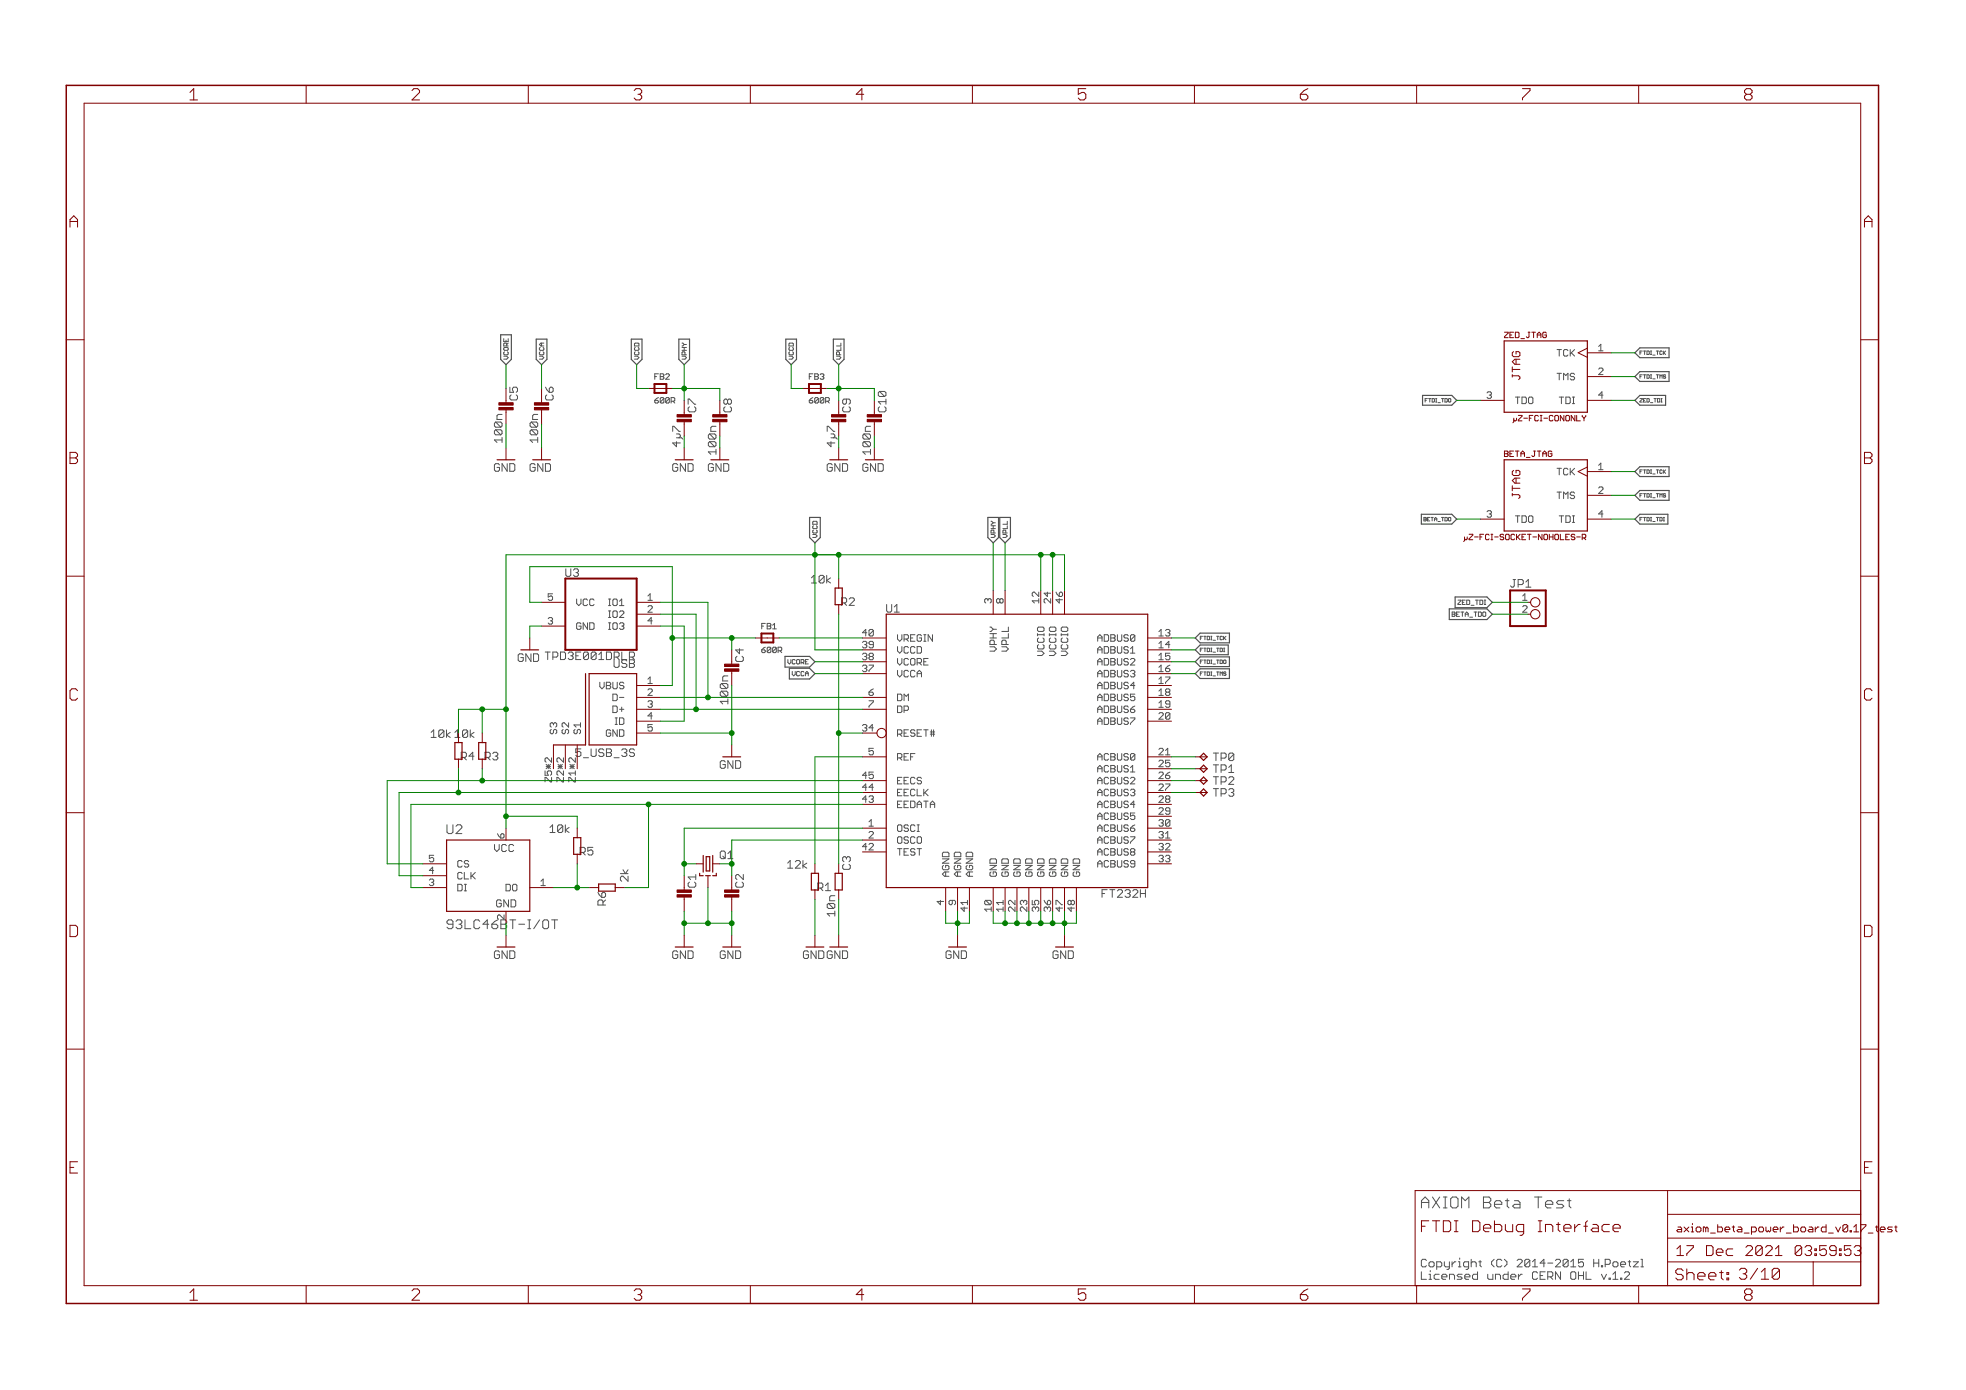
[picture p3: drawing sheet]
<svg xmlns="http://www.w3.org/2000/svg" width="420mm" height="297mm" viewBox="0 0 420 297" stroke-linecap="round" stroke-linejoin="round" font-family="sans-serif">
<defs><g id="words">
<g font-size="3.7" fill="#800000">
<text x="42" y="21.4">1</text>
<text x="89.5" y="21.4">2</text>
<text x="137" y="21.4">3</text>
<text x="184.4" y="21.4">4</text>
<text x="231.9" y="21.4">5</text>
<text x="279.3" y="21.4">6</text>
<text x="326.8" y="21.4">7</text>
<text x="374.3" y="21.4">8</text>
<text x="16.3" y="48.6">A</text>
<text x="399.8" y="48.6">A</text>
<text x="16.3" y="99.2">B</text>
<text x="399.8" y="99.2">B</text>
<text x="16.3" y="149.7">C</text>
<text x="399.8" y="149.7">C</text>
<text x="16.1" y="200.2">D</text>
<text x="399.6" y="200.2">D</text>
<text x="42" y="277.9">1</text>
<text x="89.5" y="277.9">2</text>
<text x="137" y="277.9">3</text>
<text x="184.4" y="277.9">4</text>
<text x="231.9" y="277.9">5</text>
<text x="279.3" y="277.9">6</text>
<text x="326.8" y="277.9">7</text>
<text x="374.3" y="277.9">8</text>
</g>
<text font-size="3.6" fill="#505050" x="305.2" y="258.2">AXIOM Beta Test</text>
<g font-size="3.6" fill="#800000">
<text x="305.2" y="263.3">FTDI Debug Interface</text>
<text x="359.5" y="273.6">Sheet: 3/10</text>
</g>
<g font-size="3.2" fill="#800000">
<text x="359.8" y="268.4">17 Dec 2021</text>
<text x="381.4" y="268.4">03:59:54</text>
</g>
<text font-size="2.9" fill="#505050" x="96.9" y="178.2">U2</text>
<text font-size="2.9" fill="#008000" x="96.9" y="198.6">93LC46BT-I/OT</text>
<g font-size="2.5" fill="#800000">
<text x="326.4" y="80.9" transform="rotate(-90 326.4 80.9)">JTAG</text>
<text x="108.9" y="94.4" transform="rotate(-90 108.9 94.4)">100n</text>
<text x="116.5" y="94.4" transform="rotate(-90 116.5 94.4)">100n</text>
<text x="326.4" y="106.3" transform="rotate(-90 326.4 106.3)">JTAG</text>
<text x="157.1" y="148.7" transform="rotate(-90 157.1 148.7)">00n</text>
<text x="100" y="162.5">R4</text>
<text x="150.3" y="189.7" transform="rotate(-90 150.3 189.7)">C1</text>
<text x="176.2" y="190.4">R1</text>
<text x="131" y="193.5" transform="rotate(-90 131 193.5)">R6</text>
<text x="173.1" y="204.9">GNDGND</text>
</g>
<g font-size="2.5" fill="#505050">
<text x="112.2" y="85.5" transform="rotate(-90 112.2 85.5)">C5</text>
<text x="119.8" y="85.5" transform="rotate(-90 119.8 85.5)">C6</text>
<text x="150.3" y="88.1" transform="rotate(-90 150.3 88.1)">C7</text>
<text x="157.9" y="88.1" transform="rotate(-90 157.9 88.1)">C8</text>
<text x="183.3" y="88.1" transform="rotate(-90 183.3 88.1)">C9</text>
<text x="190.9" y="88.1" transform="rotate(-90 190.9 88.1)">C10</text>
<text x="107.1" y="100.8">GND</text>
<text x="114.7" y="100.8">GND</text>
<text x="145.2" y="100.8">GND</text>
<text x="152.8" y="100.8">GND</text>
<text x="178.2" y="100.8">GND</text>
<text x="185.8" y="100.8">GND</text>
<text x="122.3" y="123.3">U3</text>
<text x="174.9" y="124.7">10k</text>
<text x="324.2" y="125.5">JP1</text>
<text x="181.2" y="129.5">R2</text>
<text x="190.9" y="130.9">U1</text>
<text x="112.2" y="141.4">GNDTPD3E001DRLR</text>
<text x="132.4" y="142.7">USB</text>
<text x="160.4" y="141.4" transform="rotate(-90 160.4 141.4)">C4</text>
<text x="157.1" y="150.3" transform="rotate(-90 157.1 150.3)">1</text>
<text x="93.6" y="157.7">10k</text>
<text x="98.7" y="157.7">10k</text>
<text x="125.2" y="161.7">5_USB_3S</text>
<text x="105" y="162.5">R3</text>
<text x="155.3" y="164.3">GND</text>
<text x="260.7" y="165.2">TP1</text>
<text x="260.7" y="167.7">TP2</text>
<text x="260.7" y="162.6">TP0</text>
<text x="260.7" y="170.2">TP3</text>
<text x="119" y="178">10k</text>
<text x="125.4" y="182.8">R5</text>
<text x="155.3" y="183.6">Q1</text>
<text x="169.8" y="185.6">12k</text>
<text x="183.3" y="185.9" transform="rotate(-90 183.3 185.9)">C3</text>
<text x="135.8" y="188.4" transform="rotate(-90 135.8 188.4)">2k</text>
<text x="160.4" y="189.7" transform="rotate(-90 160.4 189.7)">C2</text>
<text x="237.2" y="191.8">FT232H</text>
<text x="180" y="195.7" transform="rotate(-90 180 195.7)">10n</text>
<text x="107.1" y="204.9">GND</text>
<text x="145.2" y="204.9">GND</text>
<text x="155.3" y="204.9">GND</text>
<text x="203.6" y="204.9">GND</text>
<text x="226.5" y="204.9">GND</text>
<text x="305.2" y="270.8">Copyright (C) 2014-2015 H.Poetzl</text>
<text x="305.2" y="273.5">Licensed under CERN OHL v.1.2</text>
</g>
<g font-size="2.5" fill="#008000">
<text x="147" y="95.4" transform="rotate(-90 147 95.4)">4µ7</text>
<text x="180" y="95.4" transform="rotate(-90 180 95.4)">4µ7</text>
<text x="154.6" y="97" transform="rotate(-90 154.6 97)">100n</text>
<text x="187.6" y="97" transform="rotate(-90 187.6 97)">100n</text>
</g>
<g font-size="2.3" fill="#505050">
<text x="107.1" y="182.1">VCC</text>
<text x="106.8" y="193.9">GND</text>
</g>
<g font-size="2.3" fill="#800000">
<text x="359.8" y="263.3">axiom_beta_power_board_v0.17</text>
<text x="397.8" y="263.3">_test</text>
</g>
<g font-size="2.1" fill="#505050">
<text x="334.2" y="76.2">TCK</text>
<text x="333.9" y="81.2">TMS</text>
<text x="325.3" y="86.3">TDO</text>
<text x="334.8" y="86.3">TDI</text>
<text x="334.2" y="101.5">TCK</text>
<text x="333.9" y="106.6">TMS</text>
<text x="343.1" y="105.5">2</text>
<text x="319.3" y="110.6">3</text>
<text x="325.3" y="111.7">TDO</text>
<text x="334.8" y="111.7">TDI</text>
<text x="118.6" y="128.4">5</text>
<text x="124.7" y="129.5">VCC</text>
<text x="131.6" y="129.5">IO1</text>
<text x="139.9" y="130.9">2</text>
<text x="213.4" y="128.9" transform="rotate(-90 213.4 128.9)">3</text>
<text x="215.9" y="128.9" transform="rotate(-90 215.9 128.9)">8</text>
<text x="223.6" y="128.9" transform="rotate(-90 223.6 128.9)">12</text>
<text x="226.1" y="128.9" transform="rotate(-90 226.1 128.9)">24</text>
<text x="228.6" y="128.9" transform="rotate(-90 228.6 128.9)">46</text>
<text x="118.6" y="133.4">3</text>
<text x="124.7" y="134.6">GND</text>
<text x="131.6" y="132">IO2</text>
<text x="131.6" y="134.6">IO3</text>
<text x="185.9" y="136">40</text>
<text x="193.2" y="137.1">VREGIN</text>
<text x="235.6" y="137.1">ADBUS0</text>
<text x="249.1" y="136">13</text>
<text x="185.9" y="143.6">37</text>
<text x="185.9" y="141.1">38</text>
<text x="185.9" y="138.5">39</text>
<text x="193.2" y="142.2">VCORE</text>
<text x="193.2" y="139.6">VCCD</text>
<text x="214.5" y="139.3" transform="rotate(-90 214.5 139.3)">VPHY</text>
<text x="217.1" y="138.7" transform="rotate(-90 217.1 138.7)">VPLL</text>
<text x="224.7" y="140.4" transform="rotate(-90 224.7 140.4)">VCCIO</text>
<text x="227.2" y="140.4" transform="rotate(-90 227.2 140.4)">VCCIO</text>
<text x="229.8" y="140.4" transform="rotate(-90 229.8 140.4)">VCCIO</text>
<text x="235.6" y="139.6">ADBUS1</text>
<text x="235.6" y="142.2">ADBUS2</text>
<text x="249.1" y="138.5">14</text>
<text x="249.1" y="141.1">15</text>
<text x="249.1" y="143.6">16</text>
<text x="129.4" y="147.3">VBUS</text>
<text x="193.2" y="149.8">DM</text>
<text x="193.2" y="144.7">VCCA</text>
<text x="235.6" y="144.7">ADBUS3</text>
<text x="235.6" y="147.3">ADBUS4</text>
<text x="235.6" y="149.8">ADBUS5</text>
<text x="249.1" y="146.1">17</text>
<text x="249.1" y="148.7">18</text>
<text x="131.8" y="152.3">D+</text>
<text x="132.9" y="154.9">ID</text>
<text x="139.9" y="151.2">3</text>
<text x="187.2" y="151.2">7</text>
<text x="193.2" y="152.3">DP</text>
<text x="235.6" y="152.3">ADBUS6</text>
<text x="235.6" y="154.9">ADBUS7</text>
<text x="249.1" y="151.2">19</text>
<text x="249.1" y="153.8">20</text>
<text x="120.6" y="156.9" transform="rotate(-90 120.6 156.9)">S3</text>
<text x="123.1" y="156.9" transform="rotate(-90 123.1 156.9)">S2</text>
<text x="125.6" y="156.9" transform="rotate(-90 125.6 156.9)">S1</text>
<text x="130.3" y="157.4">GND</text>
<text x="139.9" y="156.3">5</text>
<text x="185.9" y="156.3">34</text>
<text x="187.2" y="161.4">5</text>
<text x="193.2" y="157.4">RESET#</text>
<text x="249.1" y="161.4">21</text>
<text x="119.4" y="166.8" transform="rotate(-90 119.4 166.8)">Z5*2</text>
<text x="122" y="166.8" transform="rotate(-90 122 166.8)">Z2*2</text>
<text x="124.5" y="166.8" transform="rotate(-90 124.5 166.8)">Z1*2</text>
<text x="185.9" y="166.5">45</text>
<text x="193.2" y="162.5">REF</text>
<text x="193.2" y="167.6">EECS</text>
<text x="235.7" y="162.5">ACBUS0</text>
<text x="235.7" y="165">ACBUS1</text>
<text x="235.7" y="167.6">ACBUS2</text>
<text x="249.1" y="163.9">25</text>
<text x="249.1" y="166.5">26</text>
<text x="185.9" y="171.5">43</text>
<text x="185.9" y="169">44</text>
<text x="193.2" y="172.7">EEDATA</text>
<text x="193.2" y="170.1">EECLK</text>
<text x="235.7" y="170.1">ACBUS3</text>
<text x="235.7" y="172.7">ACBUS4</text>
<text x="249.1" y="169">27</text>
<text x="249.1" y="171.5">28</text>
<text x="109.3" y="179.2" transform="rotate(-90 109.3 179.2)">6</text>
<text x="187.2" y="179.2">2</text>
<text x="193.2" y="177.7">OSCI</text>
<text x="235.7" y="175.2">ACBUS5</text>
<text x="235.7" y="177.7">ACBUS6</text>
<text x="249.1" y="174.1">29</text>
<text x="249.1" y="176.6">30</text>
<text x="249.1" y="179.2">31</text>
<text x="93.2" y="184.2">5</text>
<text x="99.3" y="185.4">CS</text>
<text x="185.9" y="181.7">42</text>
<text x="193.2" y="180.3">OSCO</text>
<text x="193.2" y="182.8">TEST</text>
<text x="235.7" y="180.3">ACBUS7</text>
<text x="235.7" y="182.8">ACBUS8</text>
<text x="235.7" y="185.4">ACBUS9</text>
<text x="249.1" y="181.7">32</text>
<text x="249.1" y="184.2">33</text>
<text x="99.3" y="190.4">DI</text>
<text x="99.3" y="187.9">CLK</text>
<text x="109" y="190.4">DO</text>
<text x="204.4" y="187.3" transform="rotate(-90 204.4 187.3)">AGND</text>
<text x="206.9" y="187.3" transform="rotate(-90 206.9 187.3)">AGND</text>
<text x="209.4" y="187.3" transform="rotate(-90 209.4 187.3)">AGND</text>
<text x="214.5" y="187.3" transform="rotate(-90 214.5 187.3)">GND</text>
<text x="217.1" y="187.3" transform="rotate(-90 217.1 187.3)">GND</text>
<text x="219.6" y="187.3" transform="rotate(-90 219.6 187.3)">GND</text>
<text x="222.1" y="187.3" transform="rotate(-90 222.1 187.3)">GND</text>
<text x="224.7" y="187.3" transform="rotate(-90 224.7 187.3)">GND</text>
<text x="227.2" y="187.3" transform="rotate(-90 227.2 187.3)">GND</text>
<text x="229.8" y="187.3" transform="rotate(-90 229.8 187.3)">GND</text>
<text x="232.3" y="187.3" transform="rotate(-90 232.3 187.3)">GND</text>
<text x="109.3" y="196.5" transform="rotate(-90 109.3 196.5)">2</text>
<text x="203.2" y="193.4" transform="rotate(-90 203.2 193.4)">4</text>
<text x="205.8" y="193.4" transform="rotate(-90 205.8 193.4)">9</text>
<text x="208.3" y="194.7" transform="rotate(-90 208.3 194.7)">41</text>
<text x="213.4" y="194.7" transform="rotate(-90 213.4 194.7)">10</text>
<text x="215.9" y="194.7" transform="rotate(-90 215.9 194.7)">11</text>
<text x="218.5" y="194.7" transform="rotate(-90 218.5 194.7)">22</text>
<text x="221" y="194.7" transform="rotate(-90 221 194.7)">23</text>
<text x="223.6" y="194.7" transform="rotate(-90 223.6 194.7)">35</text>
<text x="226.1" y="194.7" transform="rotate(-90 226.1 194.7)">36</text>
<text x="228.6" y="194.7" transform="rotate(-90 228.6 194.7)">47</text>
<text x="231.2" y="194.7" transform="rotate(-90 231.2 194.7)">48</text>
</g>
<g font-size="2.1" fill="#800000">
<text x="326.9" y="128.4">1</text>
<text x="326.9" y="130.9">2</text>
</g>
<g font-size="1.8" fill="#800000">
<text x="323" y="72.2">ZED_JTAG</text>
<text x="325.5" y="90">µZ-FCI-CONONLY</text>
<text x="323" y="97.6">BETA_JTAG</text>
<text x="316" y="115.4">µZ-FCI-SOCKET-NOHOLES-R</text>
</g>
<g font-size="1.8" fill="#505050">
<text x="141.4" y="81.1">FB2</text>
<text x="174.4" y="81.1">FB3</text>
<text x="141.4" y="86.2">600R</text>
<text x="174.4" y="86.2">600R</text>
<text x="164.2" y="134.4">FB1</text>
<text x="164.2" y="139.5">600R</text>
</g>
<g font-size="1.4" fill="#505050">
<text x="110.1" y="76.8" transform="rotate(-90 110.1 76.8)">VCORE</text>
<text x="138.1" y="76.8" transform="rotate(-90 138.1 76.8)">VCCD</text>
<text x="171.1" y="76.8" transform="rotate(-90 171.1 76.8)">VCCD</text>
<text x="176.2" y="114.9" transform="rotate(-90 176.2 114.9)">VCCD</text>
<text x="311.8" y="131.8">BETA_TDO</text>
<text x="313.2" y="129.2">ZED_TDI</text>
<text x="169.5" y="141.9">VCORE</text>
<text x="170.6" y="144.5">VCCA</text>
</g>
<g font-size="1.1" fill="#505050">
<text x="351.9" y="75.8">FTDI_TCK</text>
<text x="351.9" y="80.9">FTDI_TM</text>
<text x="306.1" y="85.9">FTDI_TDO</text>
<text x="351.9" y="86">ZED_TDI</text>
<text x="351.9" y="101.2">FTDI_TCK</text>
<text x="351.9" y="106.3">FTDI_TM</text>
<text x="305.7" y="111.3">BETA_TDO</text>
<text x="351.9" y="111.3">FTDI_TD</text>
<text x="258" y="136.7">FTDI_TCK</text>
<text x="258" y="139.3">FTDI_TD</text>
<text x="258" y="141.8">FTDI_TDO</text>
<text x="258" y="144.4">FTDI_TM</text>
</g>
</g></defs>
<g fill="none" stroke="#505050" stroke-width=".21">
<path d="M107.7 76.1h.6l.3 .3-.3 .4h-.6M107.7 72.4v.6h.9M107.8 75.2l-.1 .1 .1 .5h.6l.2-.2M108.1 72.7v.3M108.3 73.9v-.4l-.2-.2-.4 .2v.4h.9M108.4 75.2l.2 .1M108.6 74.4l-.2-.1h-.6l-.1 .1v.3l.1 .2h.6l.2-.2M108.6 73.3l-.3 .3M115.3 76.1h.6l.3 .3-.3 .4h-.6M115.4 75.2l-.1 .1 .1 .5h.7l.1-.2v-.3l-.1-.1M115.4 74.3l-.1 .1v.3l.1 .2h.7l.1-.2v-.3l-.1-.1M115.7 73.3v.6"/>
<path d="M116.2 73.3h-.6l-.3 .3 .3 .3h.6M135.6 76.1h.6l.3 .3-.3 .4h-.6M135.8 75.2l-.2 .1 .2 .5h.6l.1-.2M135.8 74.3l-.2 .1v.3l.2 .2h.6l.1-.2M136.4 75.2l.1 .1M136.4 74.3l.1 .1M136.5 73.5l-.1-.2h-.6l-.2 .2v.4h.9M140.7 79.9h-.8v1.1M145.8 76.1h.6l.3 .3-.3 .4h-.6M145.8 74.9h.9M145.8 73.3l.4 .3M145.8 74.3h.9"/>
<path d="M146.2 73.6l-.4 .3M146.2 74.3v.6M146.2 73.6h.5M146.4 75.8v-.5l-.2-.1-.4 .1v.5h.9M168.6 76.1h.6l.3 .3-.3 .4h-.6M168.8 75.2l-.2 .1 .2 .5h.6l.1-.2M168.8 74.3l-.2 .1 .2 .5h.6l.1-.2M169.4 75.2l.1 .1M169.4 74.3l.1 .1M169.5 73.5l-.1-.2h-.6l-.2 .2v.4h.9M173.7 79.9h-.7v1.1M178.8 76.1h.6l.3 .3-.3 .4h-.6"/>
<path d="M179.4 75.8v-.5l-.5-.1-.1 .1v.5h.9M179.7 74.3v.6h-.9M179.7 73.3v.6h-.9M332.8 74.7h.9M332.8 79.8h.9M333.2 74.7v1.4M341.7 78.9l.2-.2h.4l.3 .2v.2l-.9 1h.9M341.7 74l.4-.4v1.4M341.7 75h.9M350.5 75.4h.2M351 75h-.5v.8M351.2 75h.5"/>
<path d="M351.5 75v.8M105.7 90.5l.2-.3 1.1 1.1h-1.1l-.2-.3zM105.7 92.1l.2-.3 1.1 1.1h-1.1l-.2-.3zM105.9 91.8h1.1M105.9 90.2h1.1M106.2 99.9h.5M106.5 99.1h-.6l-.2 .3v1l.2 .3h.6M107.3 94h-1.6l.5 .6M109 82.7v1.1h.8M109.2 84.4l-.2 .3v.5l.2 .3h1.1M113.3 92.1l.3-.3 1 1.1h-1l-.3-.3zM113.3 90.5l.3-.3 1 1.1h-1l-.3-.3z"/>
<path d="M113.6 91.8h1M113.6 90.2h1M113.8 99.9h.6M114.1 99.1h-.5l-.3 .3M114.9 94h-1.6l.5 .6M116.6 82.7l.8 1.1M116.9 84.4l-.3 .3v.5l.3 .3h1M139.9 85.6h.6l.2 .3-.2 .2h-.4l-.2-.2zM139.9 80.5h.4M140.7 85l-.8 .6M143.8 92.2v-1.1h.2l1.1 1.1M144.3 99.9h.5"/>
<path d="M144.6 99.1h-.6l-.2 .3v1l.2 .3h.6M145.4 94.7h-1.6l.8 .8M147.1 86.4v-1.1h.2l1.1 1.1M147.3 86.9l-.2 .3v.5l.2 .3h1.1M151.4 94.7l.3-.3 1 1.1h-1l-.3-.3zM151.4 93l.3-.3 1 1.1h-1l-.3-.2zM151.7 94.4h1M151.7 92.7h1M151.9 99.9h.6M152.2 99.1h-.5l-.3 .3M153 96.6h-1.6l.5 .5M155 86.9l-.3 .3v.5l.3 .3h1"/>
<path d="M155.2 85.3h-.2l-.3 .3v.5l.3 .3h.2M173 80.5h.3M173 85.6h.5l.2 .3-.2 .2h-.4l-.1-.2zM173.7 85l-.7 .6M176.8 92.2v-1.1h.3l1 1.1M177.3 99.9h.6M177.6 99.1h-.5l-.3 .3v1l.3 .3h.5M178.4 94.7h-1.6l.8 .8M180.4 86.9l-.3 .3v.5l.3 .3h1M181.4 85.3h-1l-.3 .3v.5l.3 .3h.2M184.7 94.4l1.1 1.1h-1.1l-.3-.3v-.5zM184.7 94.4h1.1"/>
<path d="M184.7 92.7l1.1 1.1h-1.1l-.3-.2v-.6zM184.7 92.7h1.1M184.9 99.9h.6M185.2 99.1h-.5l-.3 .3M186 96.6h-1.6l.5 .5M188 86.9l-.3 .3v.5l.3 .3h1.1M188 83.7l1.1 1h-1.1l-.3-.2v-.6zM188 83.7h1.1M189.3 85.8h-1.6l.5 .6M304.6 85.6h.2M305.1 85.2h-.5v.7M305.3 85.2h.5"/>
<path d="M305.6 85.2v.7M317.8 84l.2-.3h.5l.2 .3-.2 .4M318.3 84.4h.2M318.5 84.4l.2 .3-.2 .4h-.5l-.2-.2M323.9 84.9h.9M324.3 84.9v1.4M333.2 84.9h1M333.7 84.9v1.4M341.7 99.4l.4-.4v1.4M342.6 84.4h-.9l.6-.7v1.4M350.5 85.2h.5l-.5 .6v.1h.5M350.5 80.5h.2"/>
<path d="M351 80.1h-.5v.7M351.2 85.6h.3M351.2 80.1h.5M351.5 80.1v.7M351.7 85.2h-.5v.7h.5M113.3 100.4l.3 .3h.5M151.4 100.4l.3 .3h.5M173.7 114.2h.6l.3 .3-.3 .4h-.6M173.8 112.4l-.1 .1 .1 .5h.7l.1-.2M173.8 113.3l-.1 .1 .1 .5h.7l.1-.2M174.5 113.3l.1 .1M174.5 112.4l.1 .1"/>
<path d="M174.6 111.6l-.1-.2h-.7l-.1 .2v.4h.9M184.4 100.4l.3 .3h.5M211.8 114.2h.6l.3 .3-.3 .4h-.6M211.8 113h.9M211.8 112.4h.9M211.8 111.4l.5 .3M212.3 111.7l-.5 .3M212.3 112.4v.6M212.3 111.7h.4M212.4 113.9v-.5l-.5-.1-.1 .1v.5h.9M214.3 114.2h.6l.4 .3-.4 .4h-.6M214.9 113.9v-.5l-.4-.1-.2 .1v.5h1"/>
<path d="M215.3 112.4v.6h-1M215.3 111.4v.6h-1M304.3 110.6l.5 .1-.1 .6h-.4zM304.3 110.9h.4M305.1 110.9h.2M305.6 110.6h-.5v.7h.5M317.8 109.4l.2-.3h.5l.2 .3M317.8 110.3l.2 .2h.5l.2-.2M318.3 109.8h.2M318.5 109.8l.2 .3M318.7 109.6l-.2 .2M323.9 110.2h.9"/>
<path d="M324.3 110.2v1.4M332.8 100.1h.9M332.8 105.2h.9M333.2 100.1v1.4M333.2 110.2h1M333.7 110.2v1.4M341.7 100.4h.9M341.7 104.3l.2-.2h.4l.3 .2M342.6 109.8h-.9l.6-.7v1.4M342.6 104.5l-.9 1h.9M350.5 100.8h.2M350.5 110.9h.2"/>
<path d="M350.5 105.9h.2M351 100.4h-.5v.8M351 105.5h-.5v.7M351 110.6h-.5v.7M351.2 100.4h.5M351.2 110.6h.5M351.2 105.5h.5M351.5 100.4v.8M351.5 105.5v.7M351.5 110.6v.7M111.6 139.7h-.6l-.3 .3v1.1l.3 .3h.6M117.2 128.1l.2 .2h.5l.2-.2"/>
<path d="M117.2 132.2l.2-.2h.5l.2 .2M117.2 133.1l.2 .3h.5l.2-.3M117.6 132.7h.3M117.9 132.7l.2 .2M118.1 126.9h-.9v.7l.4-.2 .5 .2M118.1 132.4l-.2 .3M120.9 121.6v1.3l.3 .3h.5M123.2 128v.9l.5 .5 .5-.5M123.7 133.8h.5M124.2 133.3l-.3-.2h-.4l-.3 .2v1l.3 .2h.4l.3-.2M130 133.1h.5M130 134.5h.5"/>
<path d="M130 132h.5M130 129.4h.5M130 128h.5M130 130.6h.5M130.3 128v1.4M130.3 130.6v1.4M130.3 133.1v1.4M131.2 128l-.2 .2v1l.2 .2M131.2 130.6l-.2 .2v.9l.2 .3M131.2 133.1l-.2 .2v1l.2 .2M138.5 128.3h.9M138.5 127.4l.4-.5v1.4"/>
<path d="M138.5 129.7l.2-.3h.5l.2 .3M139.4 132.7h-.9l.7-.7v1.4M139.4 129.9l-.9 .9h.9M158.9 138.9h-1.7l.8 .8M162.8 133.8h.4M162.8 138.9h.6l.2 .4-.2 .2h-.4l-.2-.2zM163.6 133.2h-.8v1.2M163.6 138.3l-.8 .6M173.4 123.5l.5-.5v1.6M173.4 124.6h1.1M179.9 128.8h.8M180.4 128.8l.5 .6"/>
<path d="M180.7 127.8h-.8v1.6M184.3 137.3l.3-.2h.4l.3 .2-.3 .5M184.3 139.8l.3-.2h.4l.3 .2-.3 .5M184.8 137.8h.2M185 137.8l.3 .2-.3 .5h-.4l-.3-.3M185.3 135.2h-1l.7-.7v1.4M189.5 129.2v1.3l.3 .3h.5M191.8 135.6v1l.5 .4 .4-.4M191.8 138.2v.9l.5 .5 .4-.5M211.1 128.2l-.2-.3-.5 .3v.4l.3 .3M211.6 139.1h.9M211.6 138.2h.9"/>
<path d="M211.6 136.3h1.4M211.6 135.4h1.4M211.6 134h.2l.5 .5-.5 .4h-.2M212.3 136.8h-.5l-.2 .2v.7h1.4M214.1 137.7h1.4M214.1 136.3h1.4M214.1 134.9h1.4M220.8 127.5l-.2-.3v-.4l.2-.3h.3l.9 1M221.7 139.1h1M221.7 135.4v.5M221.7 135.6h1.4M222 137.8l-.3 .2v.5l.3 .2h.9"/>
<path d="M222 136.3l-.3 .3v.4l.3 .3h.9M222 128.4h-1.4l.5 .5M222.9 134h-.9l-.3 .2v.5l.3 .2h.9M223.1 126.8h1.4M223.6 127.9l.9 1M224.3 135.6h1.4M225.7 128.2h1.4M226.8 135.6h1.4M234.6 136.3h.9M234.6 138.9h.9M235.1 135.6l-.5 .5v.9M235.1 138.2l-.5 .4v1"/>
<path d="M247.7 135l.4-.5v1.4M247.7 137.5l.4-.4v1.4M247.7 135.9h.9M247.7 138.5h.9M256.5 136.3h.3M256.5 138.9h.3M257 136h-.5v.7M257 138.5h-.5v.8M257.3 136h.4M257.3 138.5h.4M257.5 136v.7M257.5 138.5v.8"/>
<path d="M310.3 130.8h.5l.2 .1-.2 .4 .2 .3-.2 .1h-.5zM310.3 131.3h.5M311.3 131.3h.3M311.6 128.2h.6l-.6 .8v.2h.6M311.9 130.8h-.6v.9h.6M312.5 128.7h.3M313.1 128.2h-.6v1h.6M322.8 125.2l.3 .3h.3M325.4 128.3h.9M325.4 129.7l.2-.3h.5l.2 .3M325.4 127.4l.5-.5v1.4M326.3 129.9l-.9 .9h.9"/>
<path d="M92.1 156.5l.6-.5v1.6M92.1 157.6h1.1M111.3 140.5h.5M117.8 155.9l-.2 .2v.5l.2 .2 .5-.2M118.3 154.7l-.3-.2-.4 .2v.5l.2 .2M120.6 154.5l.9 .9M122.7 154.9h1.4M128.2 145.8v.9l.5 .5 .4-.5M129.8 156l-.2 .2v.9l.2 .3M131 148.3h.7l.2 .3v.9l-.2 .2h-.7zM131.2 141v1.3l.3 .3h.5M131.5 154.8h.4"/>
<path d="M131.5 153.4h.4M131.7 150.9h-.7v1.4h.7M131.7 153.4v1.4M132.4 149h.9M133.1 153.4h-.7v1.4h.7M138.5 146.1h.9M138.5 145.1l.4-.4v1.4M138.5 150l.2-.2h.5l.2 .2M138.5 147.4l.2-.2h.5l.2 .2v.3l-.9 .9h.9M138.5 150.9l.2 .3h.5l.2-.3M138.5 156l.2 .2h.5l.2-.2M138.9 150.5h.3"/>
<path d="M139.2 150.5l.2 .2M139.4 154.8h-.9v.7l.4-.2 .5 .2M139.4 153h-.9l.7-.7v1.4M139.4 150.2l-.2 .3M153.9 146.3l.3-.2 1.1 1.1h-1.1l-.3-.3zM153.9 148l.3-.3 1.1 1.1h-1.1l-.3-.3zM154.2 147.7h1.1M154.2 146.1h1.1M155.6 149.9h-1.7l.6 .5M157.5 140.3l-.3 .2v.6l.3 .3h1.1M168.4 140.9v.7l.3 .3 .3-.3v-.7M169.3 143.5v.6l.3 .3 .3-.3v-.6"/>
<path d="M184.3 155.1l.3-.3h.4l.3 .3-.3 .4M184.3 142.4l.3-.3h.4l.3 .3-.3 .4M184.8 155.5h.2M184.8 142.8h.2M184.8 140.3h.2M185 140.3l.3 .2-.3 .5h-.4l-.3-.2M185 142.8l.3 .3-.3 .4h-.4l-.3-.2M185 155.5l.3 .3-.3 .4h-.4l-.3-.2M185.7 147.9h.7l.2 .5-.2 .2h-.5l-.2-.2zM185.7 149.8h.9M186.6 159.9h-.9v.7l.5-.2 .4 .2M186.6 150l-.9 .9v.3"/>
<path d="M186.6 147.2l-.9 .7M191.8 140.7v.9l.5 .5 .4-.5M191.8 143.3v.9l.5 .5 .4-.5M192.3 156.9l.4 .5M192.7 148.6l-.2-.3h-.7v1.4h.7l.2-.2M192.7 151.1l-.2-.2h-.7v1.4h.7l.2-.3M192.7 156.2l-.2-.2h-.7v1.4M192.7 156.7l-.2 .2h-.7M221.7 140.1h1M234.6 141.4h.9M234.6 144h.9M234.6 146.5h.9"/>
<path d="M234.6 149h.9M234.6 151.6h.9M234.6 154.1h.9M235.1 140.7l-.5 .5v.9M235.1 143.3l-.5 .4v1M235.1 145.8l-.5 .5v.9M235.1 148.3l-.5 .5v.9M235.1 150.9l-.5 .4v1M235.1 153.4l-.5 .5v.9M247.7 146.1h.9M247.7 148.6h.9M247.7 152.5l.2-.2h.5l.2 .2"/>
<path d="M247.7 140.1l.4-.5v1.4M247.7 142.6l.4-.5v1.4M247.7 145.1l.4-.4v1.4M247.7 147.7l.4-.5v1.4M247.7 150.2l.4-.4v1.4M247.7 141h.9M247.7 143.5h.9M247.7 151.2h.9M248.6 152.8l-.9 .9h.9M256.5 141.4h.3M256.5 144h.3M257 141.1h-.5v.7"/>
<path d="M257 143.6h-.5v.7M257.3 141.1h.4M257.3 143.6h.4M257.5 141.1v.7M257.5 143.6v.7M95.5 176.3v1.5l.3 .3h.7M98.6 161.9h.8M99.1 161.9l.6 .5M99.4 160.8h-.8v1.6M103.7 160.8h.8M103.7 161.9h.8M104.2 161.9l.6 .5"/>
<path d="M106.3 178.2l.7 .9M116.5 164.7v1h.7l-.3-.5 .3-.5M116.5 167.1v-1h.2l.9 1M116.7 163.8h.9M116.7 162.9l-.2-.3v-.4l.2-.3h.2l1 1M116.7 163.3l.9 1M117.5 176.8l.6-.5v1.6M117.5 177.9h1.1M117.6 163.3l-.9 1M119.5 164.7l.9 1M119.5 161.9l.9 1M121.6 165.2h1.4"/>
<path d="M121.8 166.1l.9 1M121.8 163.3l.9 1M121.8 163.8h.9M122 161.9l1 1M122.7 163.3l-.9 1M124.1 160h-1.1v.8l.9-.2 .2 .2v.6M154.5 163.4h.5M154.7 162.6h-.5l-.3 .2v1.1l.3 .3h.5M185.3 165.7h-1l.7-.7v1.4M185.3 168.2h-1l.7-.7v1.4M185.3 170.8h-1l.7-.7v1.4M185.7 175.6l.5-.4v1.4"/>
<path d="M185.7 176.6h.9M185.7 177.9l.2-.2h.5l.2 .2M185.7 161.1l.2 .2h.5l.2-.2M186.6 178.2l-.9 .9h.9M191.8 166.8h.5M191.8 169.4h.5M191.8 171.9h.5M192.3 162l.4 .4M192.7 176.5l-.2-.2h-.5l-.2 .2v.9l.2 .3h.5l.2-.3M192.7 161.3l-.2-.3h-.7v1.4M192.7 166.1h-.9v1.4h.9M192.7 168.7h-.9v1.4h.9"/>
<path d="M192.7 171.2h-.9v1.4h.9M192.7 179l-.2-.2h-.5l-.2 .2v1l.2 .2h.5l.2-.2M192.7 161.7l-.2 .3h-.7M234.6 161.7h.9M234.6 164.3h.9M234.6 166.8h.9M234.6 169.4h.9M234.6 171.9h.9M234.6 174.4h.9M234.6 177h.9M234.6 179.5h.9M235.1 161l-.5 .5v.9"/>
<path d="M235.1 163.6l-.5 .4v1M235.1 166.1l-.5 .5v.9M235.1 168.7l-.5 .4v1M235.1 171.2l-.5 .5v.9M235.1 173.7l-.5 .5v.9M235.1 176.3l-.5 .4v1M235.1 178.8l-.5 .5v.9M247.7 176.3l.2 .3h.5l.2-.3M247.7 178.9l.2 .2h.5l.2-.2M247.7 177.9l.2-.2h.5l.2 .2M247.7 160.1l.2-.2h.5l.2 .2M247.7 162.7l.2-.2h.5l.2 .2"/>
<path d="M247.7 165.2l.2-.2h.5l.2 .2M247.7 167.8l.2-.3h.5l.2 .3M247.7 170.3l.2-.2h.5l.2 .2M247.7 172.8l.2-.2h.5l.2 .2M247.7 175.4l.2-.2h.5l.2 .2M248.1 175.9h.3M248.1 178.4h.3M248.4 175.9l.2 .2M248.4 178.4l.2 .2M248.6 160.4l-.9 .9h.9M248.6 162.9l-.9 1h.9M248.6 165.5l-.9 .9h.9"/>
<path d="M248.6 168l-.9 .9h.9M248.6 170.5l-.9 1h.9M248.6 173.1l-.9 .9h.9M248.6 175.6l-.2 .3M248.6 178.2l-.2 .2M259.3 163.4h1.1M259.3 166h1.1M259.3 168.5h1.1M259.3 160.9h1.1M259.9 160.9v1.6M259.9 163.4v1.7M259.9 166v1.6"/>
<path d="M259.9 168.5v1.7M91.8 188.1l.2-.2h.5l.2 .2-.2 .5M91.8 183.9l.2 .3h.5l.2-.3M92.2 188.6h.3M92.5 188.6l.2 .2-.2 .5h-.5l-.2-.3M92.7 182.8h-.9v.7l.4-.3 .5 .3M92.7 186h-.9l.7-.7v1.4M95.5 198.1l.3 .4h.7M96.5 196.6h-.7l-.3 .3v.3l.3 .3h1M98.8 184.1l-.3-.2h-.4l-.3 .2v1l.3 .2h.4l.3-.2M98.8 186.7l-.3-.3h-.4l-.3 .3v.9l.3 .2h.4l.3-.2M98.8 189.2l-.3-.2h-.7v1.4h.7l.3-.3"/>
<path d="M105.7 180.5v1l.5 .5 .5-.5M108.8 189h-.7v1.4h.7M115.6 189.3h.9M115.6 188.3l.5-.4v1.4M124 182.2h.8M124.5 182.2l.6 .5M124.8 181.1h-.8v1.6M127.8 190.7l.8 1.1M128.6 192.3h-.5l-.3 .3v.8h1.6M132.6 186.7h1.6M133.1 187.2h-.2l-.3 .3v.5l.3 .3M147.3 188.5l-.2 .3v.5l.2 .3h1.1"/>
<path d="M148.7 187.4h-1.6l.5 .6M154.5 183l.5 .5M154.7 181.9h-.5l-.3 .2v1.1l.3 .3h.5M157.5 188.5l-.3 .3v.5l.3 .3h1.1M157.8 186.9h-.3l-.3 .2v.6l.3 .3M168.3 184.4l.6-.5v1.6M168.3 185.5h1.1M174.8 189.8h.8M175.3 189.8l.6 .5M175.6 188.7h-.8v1.6M176.8 193.3l.3-.2 1 1h-1l-.3-.2zM177.1 193.1h1"/>
<path d="M178.4 195.2h-1.6l.5 .6M180.4 184.7l-.3 .3v.5l.3 .3h1M180.6 183.1h-.2l-.3 .2v.6l.3 .2M185.3 180.9h-1l.7-.7v1.4M191.8 181.4h.9M192.3 181.4v1.4M201.4 183.5h1.4l-1.4 1h1.4M201.6 184.9l-.2 .3v.4l.2 .3h1M201.7 192.6h-1.4l.7 .7M202.6 182.1h-1l-.2 .3v.7h1.4M202.8 186.3h-.9l-.5 .5 .5 .5h.9M203.9 183.5h1.4l-1.4 1h1.4"/>
<path d="M203.9 183.1h1.4M204.4 187.3h.9M204.4 186.3h.9M205.4 192.9h1.4M206.5 183.5h1.4l-1.4 1h1.4M206.5 183.1h1.4M206.8 194.1h-1.4l.7 .7M206.9 187.3h1M206.9 186.3h1M210.4 192.6l.3-.2 .9 .9h-.9l-.3-.2zM210.7 192.4h.9M211.6 184.9h1.4l-1.4 1h1.4"/>
<path d="M211.8 186.3l-.2 .3v.4l.2 .3h.9M211.8 194.3h-1.4l.5 .5M212.7 183.5h-.9l-.2 .3v.7h1.4M213 194.3h1.4M213 192.9h1.4M214.1 184.9h1.4l-1.4 1h1.4M214.1 184.5h1.4M216 193.8l.9 1M216 192.4l.9 .9M216.6 184.9h1.4l-1.4 1h1.4M216.6 184.5h1.4M218.5 193.8l1 1"/>
<path d="M219.2 184.9h1.4l-1.4 1h1.4M219.2 184.5h1.4M221.7 184.9h1.4l-1.4 1h1.4M221.7 184.5h1.4M224.3 184.9h1.4l-1.4 1h1.4M224.3 184.5h1.4M225.7 194.1h1.4M226.8 184.9h1.4l-1.4 1h1.4M226.8 184.5h1.4M228.2 194.1h1.4M229.3 184.9h1.4l-1.4 1h1.4M229.3 184.5h1.4"/>
<path d="M234.6 182.1h.9M234.6 184.6h.9M235.1 181.4l-.5 .4v1M235.1 183.9l-.5 .5v.9M235.5 190.9h.6M236.6 190.1h-1.1v1.6M247.7 180.5l.2-.3h.5l.2 .3M247.7 181.4l.2 .2h.5l.2-.2M247.7 183l.2-.2h.5l.2 .2M247.7 183.9l.2 .3h.5l.2-.3M248.1 180.9h.3M248.1 183.5h.3"/>
<path d="M248.4 180.9l.2 .3M248.4 183.5l.2 .2M248.6 180.7l-.2 .2M248.6 183.2l-.2 .3M106.2 204h.5M106.5 203.2h-.6l-.2 .3v1.1l.2 .2h.6M144.3 204h.5M144.6 203.2h-.6l-.2 .3v1.1l.2 .2h.6M154.5 204h.5M154.7 203.2h-.5l-.3 .3v1.1l.3 .2h.5M172.2 204h.6M172.5 203.2h-.5l-.3 .3v1.1l.3 .2h.5"/>
<path d="M202.7 204h.6M203 203.2h-.6l-.2 .3v1.1l.2 .2h.6M225.6 204h.5M225.8 203.2h-.5l-.3 .3v1.1l.3 .2h.5M303.8 257h1.6M304.6 255.8l-.8 .8v1.5M303.8 271.8v1.6h1M304.6 269.1h-.6l-.2 .3v1.1l.2 .2h.6M346.3 273.1h.3v.3h-.3zM348 271.8l.2 .2v.3l-1 1.1h1M348 269.6h.5M348.2 269.4v1.1l.3 .2"/>
<path d="M349.1 269.6h1l-1 1.1h1M350.7 269.1h.3v1.6M350.7 270.7h.5"/>
</g>
<g fill="none" stroke="#505050" stroke-width=".25">
<path d="M107 71.5h2.3v5.3l-1.2 1.1-1.1-1.1zM114.6 72.5h2.3v4.3l-1.2 1.1-1.1-1.1zM134.9 72.5h2.3v4.3l-1.1 1.1-1.2-1.1zM145.1 72.5h2.3v4.3l-1.2 1.1-1.1-1.1zM167.9 72.5h2.3v4.3l-1.1 1.1-1.2-1.1zM178.1 72.5h2.3v4.3l-1.2 1.1-1.1-1.1zM349.4 75.4l1.1-1.1h6.2v2.1h-6.2zM311.3 85.6l-1-1.1h-6.3v2.1h6.3M349.4 80.5l1.1-1.1h6.2v2.1h-6.2zM349.4 85.6l1.1-1.1h5.5v2.1h-5.5zM173 110.6h2.3v4.3l-1.1 1.1-1.2-1.1zM211.1 110.6h2.3v4.3l-1.1 1.1-1.2-1.1z"/>
<path d="M213.7 110.6h2.2v4.3l-1.1 1.1-1.1-1.1zM311.3 110.9l-1-1h-6.5v2.1h6.5M349.4 100.8l1.1-1.1h6.2v2.1h-6.2zM349.4 105.9l1.1-1.1h6.2v2.1h-6.2zM349.4 110.9l1.1-1h5.9v2.1h-5.9zM255.4 136.3l1.1-1h6.2v2.1h-6.2zM255.4 138.9l1.1-1.1h6v2.1h-6zM318.9 131.3l-1.1-1.2h-8.1v2.3h8.1M318.9 128.7l-1.1-1.1h-6.8v2.3h6.8M167.8 140.3h5.2l1.2 1.1-1.2 1.2h-5.2zM168.7 142.8h4.3l1.2 1.2-1.2 1.1h-4.3zM255.4 141.4l1.1-1h6.2v2.1h-6.2z"/>
<path d="M255.4 144l1.1-1.1h6.2v2.1h-6.2z"/>
</g>
<g fill="none" stroke="#800000" stroke-width=".21">
<path d="M41.4 18.9l-.8 .8M65.4 18.2v3.9M89.3 18.9h-.8l-.4 .4M89.7 19.7l-1.6 1.7h1.6M112.9 18.2v3.9M136.7 18.9h-.8l-.4 .4M160.4 18.2v3.9M184.2 18.9l-1.2 1.3h1.6M207.8 18.2v3.9M232.1 18.9h-1.7v1.3l.8-.5M255.3 18.2v3.9M278.7 19.3l-.8 .9"/>
<path d="M302.7 18.2v3.9M325.4 18.9h1.6M327 19.3l-1.6 1.7v.4M350.2 18.2v3.9M373.2 18.9l-.4 .4v.4l.4 .5-.4 .4v.4l.4 .4M18 22.1h379.7v252.6h-379.7zM40.6 21.4h1.6M135.5 21l.4 .4h.8M230.4 21l.4 .4h.8M277.9 20.2v.8l.4 .4h.8M277.9 20.2h1.2M15 47.3h1.6"/>
<path d="M15.8 46.1l-.8 .8v1.6M398.5 47.3h1.6M399.3 46.1l-.8 .8v1.6M14.2 72.6h3.8M321.5 71h.8v.2l-.8 .8v.2h.8M323.2 78.4v1.1M323.2 79h1.6M323.5 75.1l-.3 .3v.5l.3 .3h1M323.7 76.8l-.5 .5 .5 .6M339.2 74.4l-1.9 1 1.9 1M339.2 75.4h5.1M397.7 72.6h3.8"/>
<path d="M15 97.9h1.2M16.2 96.7h-1.2v2.4h1.2M108.1 83v3.1M108.1 95.7v2.6M115.7 83v3.1M115.7 95.7v2.6M138.6 83h5.1M146.2 85.6v3M146.2 95.7v2.6M153.8 85.6v3M153.8 95.7v2.6M171.6 83h5.1"/>
<path d="M179.2 85.6v3M179.2 95.7v2.6M186.9 85.6v3M186.9 95.7v2.6M316.4 85.6h5.1M321.5 96.4h.6l.2 .2-.2 .4 .2 .4-.2 .2h-.6zM321.5 97h.6M323.2 80.3h1.3M323.2 80.1v.5M323.5 89.4v.7l-.2 .2M324.1 89.4v.3l-.2 .2-.4-.2M324.5 88.8h.8"/>
<path d="M325.3 89l-.8 .7v.2h.8M339.2 80.5h5.1M339.2 85.6h5.1M339.2 99.8l-1.9 1 1.9 1M398.5 97.9h1.2M399.7 96.7h-1.2v2.4h1.2M313 114.7v.8l-.2 .2M313.6 114.7v.4l-.2 .2-.4-.2M314 114.2h.7l-.7 1.1h.7M315.1 114.7h.8M316.4 110.9h5.1M323.2 103.8v1.1"/>
<path d="M323.2 105.4v.6M323.2 105.7h1.3M323.2 104.4h1.6M323.5 100.5l-.3 .3v.5l.3 .3h1M323.7 102.2l-.5 .5 .5 .6M339.2 100.8h5.1M339.2 105.9h5.1M339.2 110.9h5.1M14.2 123.1h3.8M113.2 136.3v2.6M115.7 128.7h5.1M115.7 133.8h5.1"/>
<path d="M136.1 128.7h5M136.1 133.8h5M136.1 131.3h5M156.4 138.9v3M161.5 136.3h5M179.2 123.6v2.1M179.2 129.2v2.1M184.3 136.3h5.1M184.3 138.9h5.1M212.3 126.2v5.1M214.8 126.2v5.1M222.4 126.2v5.1"/>
<path d="M225 126.2v5.1M227.5 126.2v5.1M245.3 136.3h5.1M245.3 138.9h5.1M397.7 123.1h3.8M15.4 147.2l-.4 .4v1.6l.4 .4M98 156.7v2M103.1 156.7v2M118.3 159.2v5.1M120.8 159.2v5.1M123.4 159.2v5.1M136.1 149h5"/>
<path d="M136.1 151.6h5M136.1 146.5h5M136.1 154.1h5M136.1 156.7h5M156.4 159.2v2.5M184.3 149h5.1M184.3 151.6h5.1M184.3 141.4h5.1M184.3 144h5.1M184.3 156.7h3.1M245.3 149h5.1M245.3 151.6h5.1"/>
<path d="M245.3 141.4h5.1M245.3 144h5.1M245.3 146.5h5.1M245.3 154.1h5.1M398.9 147.2l-.4 .4v1.6l.4 .4M14.2 173.7h3.8M98 162.2v2.1M103.1 162.2v2.1M108.1 177v2.5M123.4 177v2M184.3 177h5.1M184.3 179.5h5.1"/>
<path d="M184.3 161.7h5.1M184.3 166.8h5.1M184.3 169.4h5.1M184.3 171.9h5.1M245.3 177h5.1M245.3 179.5h5.1M245.3 161.7h5.1M245.3 164.3h5.1M245.3 166.8h5.1M245.3 169.4h5.1M245.3 171.9h5.1M245.3 174.4h5.1"/>
<path d="M255.4 161.7h2.6M255.4 164.3h2.6M255.4 166.8h2.6M255.4 169.4h2.6M397.7 173.7h3.8M16.2 197.7h-1.2v2.5h1.2M90.4 189.7h5M90.4 184.6h5M90.4 187.1h5M108.1 194.8v2.5M108.1 199.8v2.6M113.2 189.7h5.1"/>
<path d="M123.4 182.6v2M125.9 189.7h2M131.5 189.7h2M146.2 187.1v3.1M146.2 191.7v3.1M146.2 199.8v2.6M148.8 184.6h1.5M151.3 187.1v2.6M152.3 184.6h1.5M156.4 187.1v3.1M156.4 191.7v3.1M156.4 199.8v2.6"/>
<path d="M174.2 184.6v2M174.2 190.2v2M174.2 199.8v2.6M179.2 184.6v2M179.2 190.2v2M179.2 199.8v2.6M184.3 182.1h5.1M202.1 189.7v5.1M204.6 189.7v5.1M204.6 199.8v2.6M207.2 189.7v5.1M212.3 189.7v5.1"/>
<path d="M214.8 189.7v5.1M217.3 189.7v5.1M219.9 189.7v5.1M222.4 189.7v5.1M225 189.7v5.1M227.5 189.7v5.1M227.5 199.8v2.6M230 189.7v5.1M245.3 182.1h5.1M245.3 184.6h5.1M399.7 197.7h-1.2v2.5h1.2M14.2 224.2h3.8"/>
<path d="M397.7 224.2h3.8M15 249.5h.8M16.6 248.3h-1.6v2.4h1.6M356.4 254.4v20.3M356.4 259.5h41.3M397.7 254.4h-95.3v20.3M398.5 249.5h.8M400.1 248.3h-1.6v2.4h1.6M40.6 277.9h1.6M41.4 275.4l-.8 .8M65.4 274.7v3.9M89.3 275.4h-.8l-.4 .4"/>
<path d="M89.7 276.2l-1.6 1.7h1.6M112.9 274.7v3.9M135.5 277.5l.4 .4h.8M136.7 275.4h-.8l-.4 .4M160.4 274.7v3.9M184.2 275.4l-1.2 1.2h1.6M207.8 274.7v3.9M230.4 277.5l.4 .4h.8M232.1 275.4h-1.7v1.2l.8-.4M255.3 274.7v3.9M277.9 276.6v.9l.4 .4h.8M277.9 276.6h1.2"/>
<path d="M278.7 275.8l-.8 .8M302.7 274.7v3.9M303.8 262h.8M305.4 260.9h-1.6v2.3M325.4 275.4h1.6M327 275.8l-1.6 1.7v.4M344.7 262.4h1.6v-.4l-.4-.3h-.8l-.4 .3v.8l.4 .4h.8M350.2 274.7v3.9M356.4 269.7h41.3M356.4 264.6h41.3M358.1 273.1l.4 .4h.8M358.4 268.3h1.4"/>
<path d="M358.6 262.2h.5M359.1 266.2l-.7 .7M359.3 271.2h-.8l-.4 .3v.4l.4 .4h.8M359.4 262.7h-.8l-.2 .3 .2 .2h.8M373.2 275.4l-.4 .4v.4l.4 .4-.4 .5v.4l.4 .4M387.5 269.7v5M396.6 266.2h.7l.4 .4M397 267.3h.3M397.3 267.3l.4 .3M397.7 267.9l-.4 .4h-.7M397.7 266.9l-.4 .4M403.6 262.2h.8"/>
<path d="M404.2 262.7l.2 .3-.2 .2M404.9 262.2h.5M405.2 262v1l.2 .2"/>
<circle cx="328.1" cy="128.7" r=".99"/>
<circle cx="328.1" cy="131.3" r=".99"/>
<circle cx="188.4" cy="156.7" r=".99"/>
</g>
<g fill="none" stroke="#800000" stroke-width=".25">
<path d="M321.5 72.9h17.7v15.2h-17.7zM106.2 98.3h3.8M113.9 98.3h3.7M144.3 98.3h3.8M151.9 98.3h3.8M177.3 98.3h3.8M185 98.3h3.8M321.5 98.3h17.7v15.2h-17.7zM111.3 138.9h3.8M178.5 125.7h1.5v3.5h-1.5zM189.4 131.3h55.9v58.4h-55.9zM97.2 158.7h1.5v3.5h-1.5z"/>
<path d="M125.1 144v15.2h-6.8M125.9 144h10.2v15.2h-10.2zM95.4 179.5h17.8v15.3h-17.8zM102.3 162.2v-3.5h1.5v3.5M122.6 179h1.5v3.6h-1.5zM154.5 161.7h3.8M257.2 163.5l.8 .8-.8 .7-.7-.7zM257.2 166.1l.8 .7-.8 .8-.7-.8zM257.2 168.6l.8 .8-.8 .7-.7-.7zM257.2 161l.8 .7-.8 .8-.7-.8zM131.5 189.7v-.8h-3.6v1.5h3.6M150.3 182.8v3.6"/>
<path d="M150.8 187.1h1M150.9 183.1h.8v3h-.8zM152.3 182.8v3.6M153.1 186.6v.5h-.8M173.4 186.6h1.5v3.6h-1.5zM178.5 190.2v-3.6h1.5v3.6M106.2 202.4h3.8M144.3 202.4h3.8M154.5 202.4h3.8M172.3 202.4h3.8M202.7 202.4h3.8M225.6 202.4h3.8"/>
</g>
<g fill="#800000" stroke="#800000" stroke-width=".21">
<path d="M144.7 191.2h3v.5h-3z"/>
<path d="M144.7 190.2h3v.5h-3z"/>
<path d="M154.9 191.2h3v.5h-3z"/>
<path d="M154.9 190.2h3v.5h-3z"/>
<path d="M154.9 142.9h3v.5h-3z"/>
<path d="M154.9 141.9h3v.5h-3z"/>
<path d="M114.2 87.1h3.1v.5h-3.1z"/>
<path d="M114.2 86.1h3.1v.5h-3.1z"/>
<path d="M106.6 87.1h3.1v.5h-3.1z"/>
<path d="M106.6 86.1h3.1v.5h-3.1z"/>
<path d="M152.3 89.6h3.1v.5h-3.1z"/>
<path d="M152.3 88.6h3.1v.5h-3.1z"/>
<path d="M144.7 89.6h3v.5h-3z"/>
<path d="M144.7 88.6h3v.5h-3z"/>
<path d="M185.3 89.6h3.1v.5h-3.1z"/>
<path d="M185.3 88.6h3.1v.5h-3.1z"/>
<path d="M177.7 89.6h3.1v.5h-3.1z"/>
<path d="M177.7 88.6h3.1v.5h-3.1z"/>
</g>
<path d="M139.9 82.1h2.5v1.9h-2.5zM172.9 82.1h2.5v1.9h-2.5zM120.8 123.6h15.3v15.3h-15.3zM162.7 135.4h2.6v1.9h-2.6zM322.7 126.2h7.6v7.6h-7.6z" fill="none" stroke="#800000" stroke-width=".42"/>
<path d="M14.2 18.2h387.3v260.4h-387.3z" fill="none" stroke="#800000" stroke-width=".32"/>
<g fill="none" stroke="#008000" stroke-width=".21">
<path d="M108.1 77.9v5.1M115.7 77.9v5.1M136.1 77.9v5.1h2.5M146.2 77.9v7.7M169.1 77.9v5.1h2.5M179.2 77.9v7.7M344.3 75.4h5.1M108.1 90.6v5.1M115.7 90.6v5.1M143.7 83h10.1v2.6M176.7 83h10.2v2.6M311.3 85.6h5.1"/>
<path d="M344.3 85.6h5.1M344.3 80.5h5.1M174.2 116v22.9h10.1M179.2 118.6v5M212.3 116v10.2M214.8 116v10.2M222.4 118.6v7.6M225 118.6v7.6M311.3 110.9h5.1M344.3 100.8h5.1M344.3 110.9h5.1M344.3 105.9h5.1"/>
<path d="M115.7 133.8h-2.5v2.5M115.7 128.7h-2.5v-7.6h30.5v25.4h-2.6M141.1 133.8h5.1v20.3h-5.1M141.1 128.7h10.2v20.3M141.1 131.3h7.7v20.3M143.7 136.3h17.8M156.4 136.3v2.6M166.5 136.3h17.8M179.2 131.3v53.3M227.5 126.2v-7.6h-119.4v58.4M250.4 136.3h5M250.4 138.9h5"/>
<path d="M318.9 128.7h7.6M318.9 131.3h7.6M103.1 151.6v5.1M108.1 151.6h-10.1v5.1M141.1 156.7h15.3M141.1 149h43.2M141.1 151.6h43.2M156.4 146.5v12.7M174.2 141.4h10.1M174.2 144h10.1M179.2 156.7h5.1M250.4 141.4h5"/>
<path d="M250.4 144h5M98 164.3v5.1M103.1 164.3v2.5M108.1 174.4h15.3v2.6M138.6 171.9v17.8h-5.1M184.3 171.9h-96.5v17.8h2.6M184.3 169.4h-99v17.7h5.1M184.3 166.8h-101.6v17.8h7.7M184.3 177h-38.1v10.1M184.3 179.5h-27.9v7.6M184.3 161.7h-10.1v22.9M250.4 169.4h5"/>
<path d="M250.4 166.8h5M250.4 161.7h5M250.4 164.3h5M118.3 189.7h7.6M123.4 184.6v5.1M146.2 184.6h2.6M146.2 194.8v5M146.2 197.3h10.2M151.3 189.7v7.6M153.8 184.6h2.6M156.4 194.8v5M174.2 192.2v7.6"/>
<path d="M179.2 192.2v7.6M202.1 194.8v2.5h5.1v-2.5M204.6 194.8v5M212.3 194.8v2.5h17.7v-2.5M214.8 194.8v2.5M217.3 194.8v2.5M219.9 194.8v2.5M222.4 194.8v2.5M225 194.8v2.5M227.5 194.8v5"/>
</g>
<g fill="#008000" stroke="#008000" stroke-width=".21">
<circle cx="138.6" cy="171.9" r=".51"/>
<circle cx="98" cy="169.4" r=".51"/>
<circle cx="103.1" cy="166.8" r=".51"/>
<circle cx="123.4" cy="189.7" r=".51"/>
<circle cx="146.2" cy="184.6" r=".51"/>
<circle cx="156.4" cy="184.6" r=".51"/>
<circle cx="146.2" cy="197.3" r=".51"/>
<circle cx="151.3" cy="197.3" r=".51"/>
<circle cx="156.4" cy="197.3" r=".51"/>
<circle cx="214.8" cy="197.3" r=".51"/>
<circle cx="217.3" cy="197.3" r=".51"/>
<circle cx="219.9" cy="197.3" r=".51"/>
<circle cx="222.4" cy="197.3" r=".51"/>
<circle cx="225" cy="197.3" r=".51"/>
<circle cx="227.5" cy="197.3" r=".51"/>
<circle cx="156.4" cy="156.7" r=".51"/>
<circle cx="204.6" cy="197.3" r=".51"/>
<circle cx="179.2" cy="156.7" r=".51"/>
<circle cx="143.7" cy="136.3" r=".51"/>
<circle cx="156.4" cy="136.3" r=".51"/>
<circle cx="151.3" cy="149" r=".51"/>
<circle cx="148.8" cy="151.6" r=".51"/>
<circle cx="179.2" cy="83" r=".51"/>
<circle cx="146.2" cy="83" r=".51"/>
<circle cx="225" cy="118.6" r=".51"/>
<circle cx="222.4" cy="118.6" r=".51"/>
<circle cx="174.2" cy="118.6" r=".51"/>
<circle cx="179.2" cy="118.6" r=".51"/>
<circle cx="103.1" cy="151.6" r=".51"/>
<circle cx="108.1" cy="174.4" r=".51"/>
<circle cx="108.1" cy="151.6" r=".51"/>
</g>
<use href="#words"/>
</svg>
